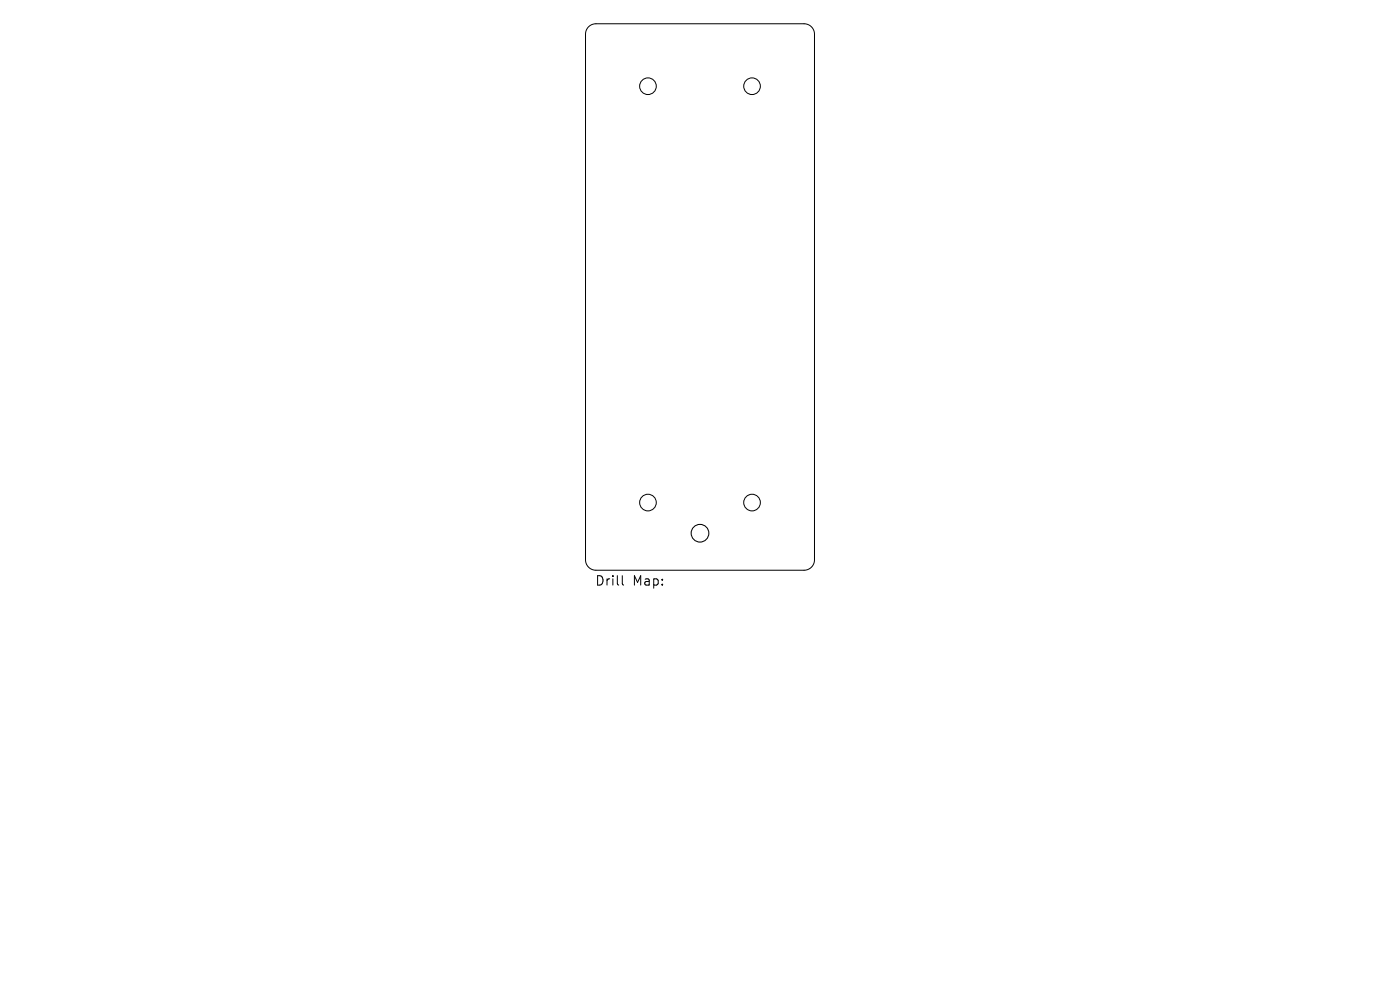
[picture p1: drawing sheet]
<svg xmlns="http://www.w3.org/2000/svg" width="297mm" height="210mm" viewBox="0 0 297 210" stroke-linecap="round" stroke-linejoin="round" font-family="sans-serif">
<defs><g id="words">
<g font-size="2.8">
<text x="126.2" y="124.5">Drill</text>
<text x="134.2" y="124.5">Map:</text>
</g>
</g></defs>
<g fill="none" stroke="#000" stroke-width=".21">
<path d="M124.9 5.7l.6-.5 .9-.2h44.2a2.21 2.21 0 0 1 2.2 2.3v111.5a2.21 2.21 0 0 1-2.2 2.2h-44.2a2.21 2.21 0 0 1-2.2-2.2v-111.5l.1-.8zM132 122.1v1.7l.3 .3"/>
<circle cx="137.5" cy="18.3" r="1.77"/>
<circle cx="159.5" cy="18.3" r="1.77"/>
<circle cx="137.5" cy="106.6" r="1.77"/>
<circle cx="159.5" cy="106.6" r="1.77"/>
</g>
<circle cx="148.5" cy="113.1" r="1.88" fill="none" stroke="#000" stroke-width=".22"/>
<use href="#words"/>
</svg>
